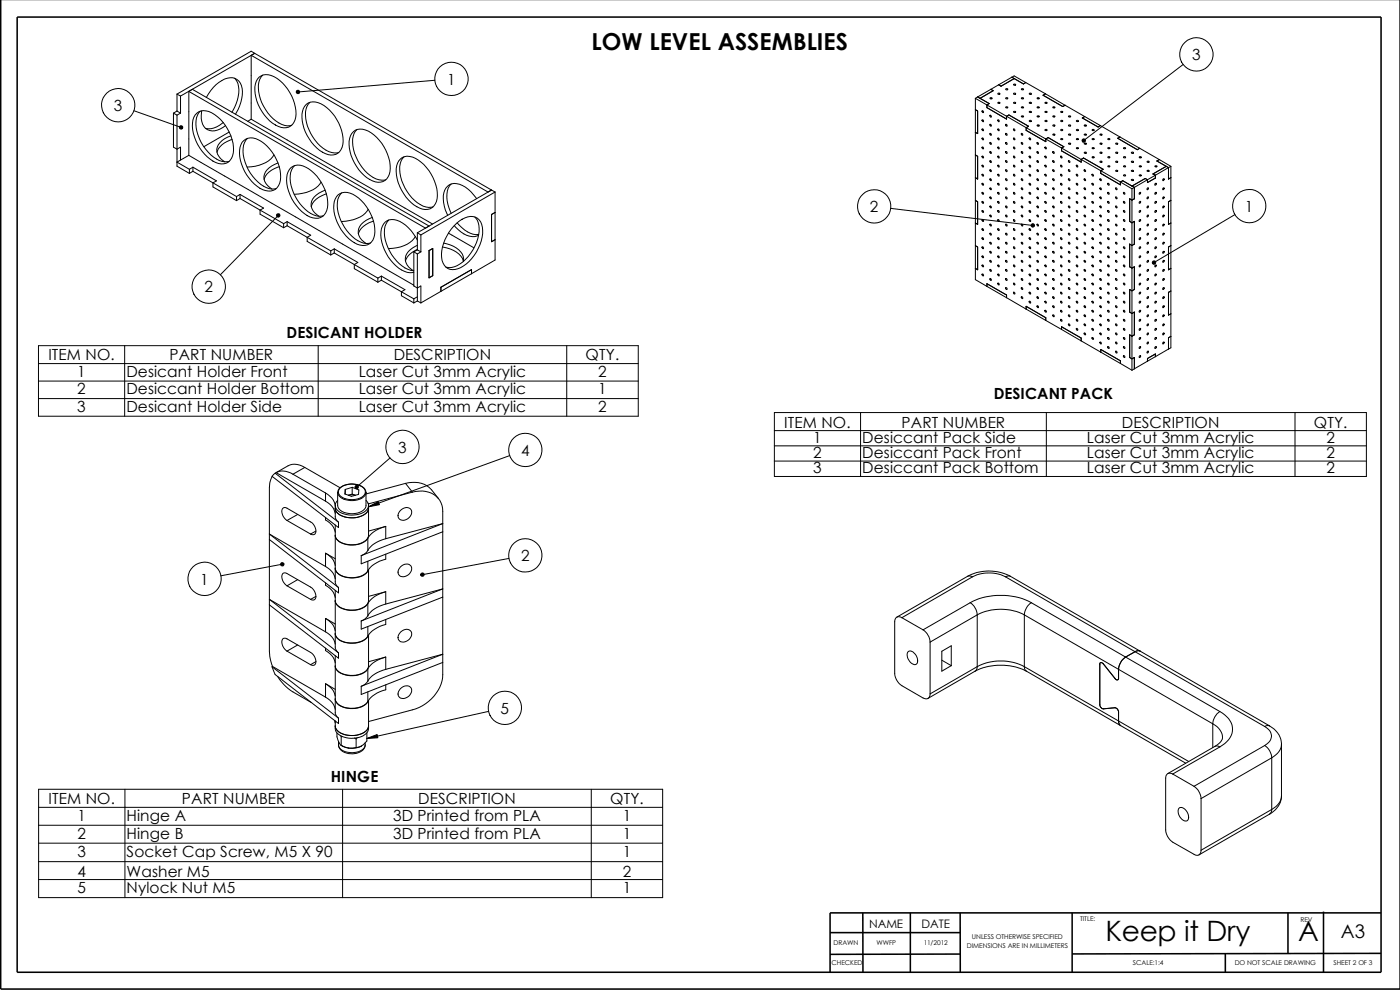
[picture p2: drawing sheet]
<svg xmlns="http://www.w3.org/2000/svg" width="420mm" height="297mm" viewBox="0 0 420 297" stroke-linecap="round" stroke-linejoin="round" font-family="sans-serif">
<defs><g id="words">
<g font-size="8.4">
<text x="331.8" y="282.4">Keep it Dry</text>
<text x="389.6" y="282.4">A</text>
</g>
<text font-size="7" x="177.5" y="15.1">LOW LEVEL ASSEMBLIES</text>
<text font-size="5.6" x="402.4" y="281.3">A3</text>
<g font-size="4.6">
<text x="357.7" y="18">3</text>
<text x="134.2" y="25.4">1</text>
<text x="34.2" y="33.3">3</text>
<text x="261.1" y="63.6">2</text>
<text x="373.6" y="63.5">1</text>
<text x="61.4" y="87.7">2</text>
<text x="86" y="101.4">DESICANT HOLDER</text>
<text x="14.5" y="108.2">ITEM NO.</text>
<text x="23.2" y="113.1">1</text>
<text x="37.9" y="113.1">Desicant Holder Front</text>
<text x="50.9" y="108.2">PART NUMBER</text>
<text x="107.6" y="113.1">Laser Cut 3mm Acrylic</text>
<text x="118.1" y="108.2">DESCRIPTION</text>
<text x="175.8" y="108.2">QTY.</text>
<text x="179.5" y="113.1">2</text>
<text x="23.2" y="118.3">2</text>
<text x="37.9" y="118.3">Desiccant Holder Bottom</text>
<text x="107.6" y="118.3">Laser Cut 3mm Acrylic</text>
<text x="179.5" y="118.3">1</text>
<text x="298.2" y="119.6">DESICANT PACK</text>
<text x="23.2" y="123.6">3</text>
<text x="37.9" y="123.6">Desicant Holder Side</text>
<text x="107.6" y="123.6">Laser Cut 3mm Acrylic</text>
<text x="179.5" y="123.6">2</text>
<text x="235.4" y="128.3">ITEM NO.</text>
<text x="270.6" y="128.3">PART NUMBER</text>
<text x="336.7" y="128.3">DESCRIPTION</text>
<text x="394.3" y="128.3">QTY.</text>
<text x="119.5" y="135.8">3</text>
<text x="156.4" y="136.7">4</text>
<text x="244" y="132.8">1</text>
<text x="244" y="137.4">2</text>
<text x="258.8" y="132.8">Desiccant Pack Side</text>
<text x="258.8" y="137.4">Desiccant Pack Front</text>
<text x="326.2" y="132.8">Laser Cut 3mm Acrylic</text>
<text x="326.2" y="137.4">Laser Cut 3mm Acrylic</text>
<text x="398.1" y="132.8">2</text>
<text x="398.1" y="137.4">2</text>
<text x="244" y="142">3</text>
<text x="258.8" y="142">Desiccant Pack Bottom</text>
<text x="326.2" y="142">Laser Cut 3mm Acrylic</text>
<text x="398.1" y="142">2</text>
<text x="156.4" y="168.4">2</text>
<text x="60.1" y="175.4">1</text>
<text x="150.2" y="214.1">5</text>
<text x="99.3" y="234.7">HINGE</text>
<text x="14.6" y="241.3">ITEM NO.</text>
<text x="54.6" y="241.3">PART NUMBER</text>
<text x="125.5" y="241.3">DESCRIPTION</text>
<text x="183.1" y="241.3">QTY.</text>
<text x="23.3" y="246.3">1</text>
<text x="23.3" y="251.6">2</text>
<text x="38" y="246.3">Hinge A</text>
<text x="38" y="251.6">Hinge B</text>
<text x="118" y="251.6">3D Printed from PLA</text>
<text x="118" y="246.3">3D Printed from PLA</text>
<text x="186.9" y="251.6">1</text>
<text x="186.9" y="246.3">1</text>
<text x="23.3" y="257.1">3</text>
<text x="38" y="257.1">Socket Cap Screw, M5 X 90</text>
<text x="186.9" y="257.1">1</text>
<text x="23.3" y="263">4</text>
<text x="38" y="263">Washer M5</text>
<text x="186.9" y="263">2</text>
<text x="23.3" y="268">5</text>
<text x="38" y="268">Nylock Nut M5</text>
<text x="186.9" y="268">1</text>
</g>
<g font-size="3.5">
<text x="260.9" y="278.3">NAME</text>
<text x="276.6" y="278.3">DATE</text>
</g>
<g font-size="2">
<text x="291.7" y="281.9">UNLESS OTHERWISE SPECIFIED</text>
<text x="324.1" y="276.3">TITLE:</text>
<text x="390.3" y="276.6">REV</text>
<text x="250.2" y="283.6">DRAWN</text>
<text x="263" y="283.6">WWFP</text>
<text x="277.2" y="283.6">11/2012</text>
<text x="290.2" y="284.4">DIMENSIONS ARE IN MILLIMETERS</text>
<text x="249.6" y="289.5">CHECKED</text>
<text x="340" y="289.5">SCALE:1:4</text>
<text x="370.6" y="289.5">DO NOT SCALE DRAWING</text>
<text x="400.2" y="289.5">SHEET 2 OF 3</text>
</g>
</g></defs>
<g fill="none" stroke="#000" stroke-width=".47">
<path d="M.2 -.1v296.9h420v-296.9M5.2 5.1h409.3v286.6h-409.3zM249.1 279.8h39.1M258.9 273.9l.1 17.8M273.2 273.9v17.8M288.2 273.9v17.8M321.8 273.9v17.8M386.5 273.9v12.2M397.2 273.5v18.2M414.5 273.9h-165.4v17.8M288.2 286.3h-39.1M367.7 286.1v5.6"/>
<path d="M414.5 286l-92.7 .2"/>
</g>
<g fill="none" stroke="#000" stroke-width=".3">
<path d="M75.4 16.6v19.2M75.4 16.6l71.1 41 1-.6M76.4 16l-22.2 12.8M76.4 16l-1-.6-22.3 12.8M76.4 16l-1 .6M76.4 16l71.1 41M355.1 19.3l-29.9 22.9M40.2 33.2l14.1 5M52.1 34v10.2l1 .5 1.1-.5v3.8M52.1 34l1 .5M53.1 28.2v5.1M53.1 34.5v15.4l3.7 2.1"/>
<path d="M53.1 33.3l1.1 .7M53.1 28.2l1.1 .6M53.1 33.3l-1 .7M54 37.9l.7-.1 .1 .6-.5-.2 .5 .2a.5 .5 0 0 1-.7 .2 .5 .5 0 0 1-.1-.7zM54.2 34l-1.1 .5M54.2 28.8v5.2M56.7 27.4v19.2M56.7 27.4l1-.6 71.1 41-1.1 .7zM59 34a4.7 4.7 0 0 1 6.2 1 12.4 12.4 0 0 1 4.6 11.8 3.4 3.4 0 0 1-5 2 12.9 12.9 0 0 1-6.9-12.8l.6-1.5zM60.1 33.4a6.9 6.9 0 0 0-.7 7.1 12.4 12.4 0 0 0 7.3 7.9h2.1M60.5 33.3a5.2 5.2 0 0 0 1.8 5.6 4.9 4.9 0 0 0 5.4-1.2M61.9 29.3a10.3 10.3 0 0 1 7.2-6 3.6 3.6 0 0 1 3.7 4.2l-.5 3.1-1.6 3.7"/>
<path d="M67 36.7a6 6 0 0 1-5.3 1.8M68.8 39.6l-7.6 4.4M70.4 23.5a6.6 6.6 0 0 1 .8 6.6l-1.6 3.6M75.4 35.8l-1.1 .6M75.4 35.8l54.4 31.4M77.8 23.2a4.8 4.8 0 0 1 6.1 .9 12.7 12.7 0 0 1 4.6 11.9 3.4 3.4 0 0 1-5 1.9 12.8 12.8 0 0 1-6.8-12.7l.2-.8zM78.9 22.6a5.8 5.8 0 0 0-1.1 6 12.6 12.6 0 0 0 7.6 9h2.1M89 27.3a.51 .51 0 0 1 .8-.1 .51 .51 0 0 1-.2 .8 .51 .51 0 0 1-.7-.4h.5h-.5zM91.9 31.3a4.8 4.8 0 0 1 6.2 1 12.7 12.7 0 0 1 4.6 11.9 3.4 3.4 0 0 1-5 1.9 12.8 12.8 0 0 1-6.9-12.7l.2-.8zM93 30.7a5.8 5.8 0 0 0-1 6 12.6 12.6 0 0 0 7.6 9.1h2.1M106.1 39.5a4.7 4.7 0 0 1 6.1 1 12.7 12.7 0 0 1 4.6 11.8 3.4 3.4 0 0 1-5 2 12.9 12.9 0 0 1-6.9-12.8l.3-.8zM107.1 38.9a6.8 6.8 0 0 0-.7 7.1 12.1 12.1 0 0 0 7.3 7.9h2.1"/>
<path d="M130.5 24.1l-41.1 3.5M292.7 29.5v54.4l3.5 2M292.7 32.9l.7 .4v6.8l-.7-.4M292.7 29.5l3.5 2M293.4 29.1l-.7 .4M293.4 29.1l3.5 2M293.4 29.1l.7 .4M294.1 29.5l2.8 1.6M294.7 33.3l.1-.1a.27 .27 0 0 1 .4 .2 .27 .27 0 0 1-.4 .3zM296.2 31.5v.8l5.9 3.4v-.8M296.2 31.5l5.9 3.4M296.9 31.1l-.7 .4"/>
<path d="M297.1 34.6h.2l.2 .4a.28 .28 0 0 1-.3 .1 .28 .28 0 0 1-.1-.4zM297.2 29.3l.6 .2-.5 .2zM297.4 26.8l.7 .4-4 2.3M297.4 26.8l-4 2.3M299.5 30.8l.3-.2 .3 .3-.4 .1zM299.5 28.1l.4-.2 .2 .3-.4 .1zM299.7 25.4l-2.3 1.4M301.8 26.8l.4-.2 .3 .2-.5 .2zM301.8 32.1a.3 .3 0 0 1 .4-.1 .3 .3 0 0 1 .2 .3l-.4 .1zM301.8 29.4l.4-.1 .3 .2-.5 .2zM302.1 34.9l.7-.4 5.9 3.4-.7 .4M302.1 34.9l5.9 3.4"/>
<path d="M303.7 23.2l.7-.4 9.4 5.4M303.7 23.2l3.5 2M303.7 23.2l.7 .4M303.7 23.2l-4 2.2M304.2 33.5l.6 .1-.3 .2zM304.2 25.3l.6 .1-.3 .2zM304.2 30.8l.3-.2 .3 .3-.4 .1zM304.2 28l.6 .2-.4 .1zM304.4 23.6l-4 2.3-.7-.5M304.4 23.6l2.8 1.6M306.5 34.8l.7 .1a.36 .36 0 0 1-.4 .2 .36 .36 0 0 1-.3-.3zM306.5 26.7l.5-.1 .2 .2-.5 .2z"/>
<path d="M306.5 32.1l.4-.1 .3 .2-.5 .2zM306.5 29.4l.5-.1 .2 .2-.5 .2zM307.8 24.8l-.6 .4M308 38.3v.8l5.8 3.4v-.8M308 38.3l5.8 3.4M308.9 36.2l.4-.1 .2 .3-.4 .1zM308.9 28.1l.4-.2 .2 .3-.4 .1zM308.9 33.5l.5-.1a.28 .28 0 0 1-.2 .4 .28 .28 0 0 1-.3-.3zM308.9 30.8a.3 .3 0 0 1 .4-.1 .3 .3 0 0 1 .1 .3h-.3zM311.3 32.1l.3-.1 .3 .2-.5 .2zM311.3 37.5l.6 .1-.5 .2zM311.3 29.3l.6 .2-.5 .2z"/>
<path d="M311.3 34.8l.6 .1-.3 .2-.3-.1zM313.6 38.9l.5-.1 .2 .2-.5 .2zM313.6 30.8l.3-.2 .4 .3-.5 .1zM313.6 36.2l.5-.1 .2 .2-.5 .2zM313.6 33.5l.7 .1a.36 .36 0 0 1-.4 .2 .36 .36 0 0 1-.3-.3zM313.8 28.2l-.8 .4 5.9 3.4 .7-.4M313.8 28.2l5.8 3.4M316 32.1a.3 .3 0 0 1 .3-.1 .3 .3 0 0 1 .2 .3l-.4 .1zM316 37.6l.4-.1 .2 .2-.5 .1zM316 34.8h.5a.28 .28 0 0 1-.2 .3 .28 .28 0 0 1-.3-.3zM318.3 36.3l.2-.2 .5 .2-.2 .2zM318.3 33.5l.7 .1-.4 .2z"/>
<path d="M318.3 38.9l.5-.1 .2 .2-.5 .2zM319.6 31.6l10.6 6.1M320.7 34.8l.6 .1a.36 .36 0 0 1-.3 .2 .36 .36 0 0 1-.3-.3zM320.7 37.6l.4-.1 .2 .1-.4 .2zM323 36.2l.5-.1 .2 .3-.5 .1zM323 38.9l.5-.1 .2 .3-.5 .1zM325.4 37.6l.2-.1 .4 .1-.2 .2zM325.5 35l-.7 .4 4.8 2.7 .6-.4M327.8 38.9l.6 .1-.5 .2zM330.2 37.7l5.9 3.4M56.7 46.6l67.5 39M56.7 46.6l-3.6 2 3.7 2.2"/>
<path d="M56.8 50.8v1.2M57.9 50.2l7.1 4.1-1.1 .6M57.9 50.2l-1.1 .6M57.9 51.4l6 3.5M57.9 50.2v1.2M57.9 51.4l-1.1 .6M63.9 54.9l7.1 4.1M63.9 54.9v1.2l7.1 4.1M69.3 40.8a5 5 0 0 0-4.2 4.7 4.6 4.6 0 0 0 2.4 3.1M69.7 41.9a6 6 0 0 0-4.6 3.8M71 59v1.2M72 58.3l7.1 4.1-1 .6"/>
<path d="M72 58.3l-1 .7M72 59.6l6.1 3.4M72 58.3v1.3M72 59.6l-1 .6M73.2 42.2a4.1 4.1 0 0 1 5.3 .3 13.4 13.4 0 0 1 5.6 11.6 3.5 3.5 0 0 1-5.2 2.8 12.9 12.9 0 0 1-6.9-12.7l.7-1.5zM74.2 41.5a6.9 6.9 0 0 0-.6 7.2 12.4 12.4 0 0 0 7.2 7.9h2.1M82.2 46.5a9.6 9.6 0 0 1-8 3.6M83.4 48.9a5 5 0 0 0-4.2 4.8 4.6 4.6 0 0 0 2.4 3M83.8 50a6 6 0 0 0-4.5 3.8M87.3 50.3a4.2 4.2 0 0 1 5.3 .3 13.3 13.3 0 0 1 5.7 11.7 3.5 3.5 0 0 1-5.3 2.8 12.9 12.9 0 0 1-6.8-12.8zM88.4 49.7a6.8 6.8 0 0 0-.7 7.1 12.4 12.4 0 0 0 7.2 8l2.2-.1M96.3 54.7a9.6 9.6 0 0 1-8 3.6"/>
<path d="M97.6 57.1a5 5 0 0 0-4.2 4.7 4.6 4.6 0 0 0 2.3 3.1M97.9 58.2a6.2 6.2 0 0 0-4.5 3.8M101.5 58.5a4.8 4.8 0 0 1 6.1 .9 12.5 12.5 0 0 1 4.6 11.9 3.5 3.5 0 0 1-5 2 13.1 13.1 0 0 1-6.9-12.8zM102.5 57.9a6.8 6.8 0 0 0-.7 7.1 12.4 12.4 0 0 0 7.3 7.9h2.1M120.2 47.7a4.7 4.7 0 0 1 6.2 .9 12.7 12.7 0 0 1 4.6 11.9 3.4 3.4 0 0 1-5.1 1.9 12.9 12.9 0 0 1-6.8-12.7l.6-1.5zM121.3 47a6.8 6.8 0 0 0-.7 7.2 12.1 12.1 0 0 0 7.2 7.9h2.2M135.4 55.2a6.9 6.9 0 0 0-.7 7.2l.7 1.6M143 59.6a9.4 9.4 0 0 0-6.7-4.6 3.9 3.9 0 0 0-3.3 4.7l.6 3.2 .8 1.7M147.5 57l1.1 .6M147.5 57l-22.2 12.8M148.6 57.6l-22.3 12.9M148.6 57.6v20.4l-7.1 4.1"/>
<path d="M292.7 46.5l.7 .4v6.8l-.7-.4M294.7 52.3l.1-.1a.27 .27 0 0 1 .4 .3 .27 .27 0 0 1-.4 .2zM294.7 44.2l.1-.1a.27 .27 0 0 1 .4 .2 .27 .27 0 0 1-.4 .3zM294.7 41.4h.1a.27 .27 0 0 1 .4 .2 .27 .27 0 0 1-.4 .3zM297.1 53.7l.2-.1 .2 .5a.28 .28 0 0 1-.3 0 .28 .28 0 0 1-.1-.3zM297.1 51l.2-.1 .2 .5a.28 .28 0 0 1-.3 0 .28 .28 0 0 1-.1-.3zM297.1 42.8h.2l.2 .4a.28 .28 0 0 1-.3 .1 .28 .28 0 0 1-.1-.4zM297.1 59.1h.1a.3 .3 0 0 1 .3 .2 .3 .3 0 0 1-.2 .3zM299.5 52.3a.29 .29 0 0 1 .3 .2 .29 .29 0 0 1-.1 .3zM299.5 44.2v-.1a.29 .29 0 0 1 .3 .2 .29 .29 0 0 1-.1 .4zM299.5 41.4a.29 .29 0 0 1 .3 .2 .29 .29 0 0 1-.1 .4zM301.8 53.7l.1-.1a.26 .26 0 0 1 .4 .2 .26 .26 0 0 1-.4 .3z"/>
<path d="M301.8 51l.1-.1a.26 .26 0 0 1 .4 .2 .26 .26 0 0 1-.4 .3zM301.8 42.8h.1a.26 .26 0 0 1 .4 .2 .26 .26 0 0 1-.4 .2zM304.2 52.3h.2l.2 .4a.28 .28 0 0 1-.4 .1 .28 .28 0 0 1 0-.4zM304.2 44.2l.2-.1 .2 .4a.28 .28 0 0 1-.4 .1 .28 .28 0 0 1 0-.4zM304.2 41.4h.1a.3 .3 0 0 1 .3 .2 .3 .3 0 0 1-.2 .4zM306.5 53.7l.1-.1a.29 .29 0 0 1 .3 .2 .29 .29 0 0 1-.2 .4zM306.5 51l.1-.1a.29 .29 0 0 1 .3 .2 .29 .29 0 0 1-.2 .4zM306.5 42.8h.1a.29 .29 0 0 1 .3 .2 .29 .29 0 0 1-.2 .3zM308.9 52.3a.26 .26 0 0 1 .4 .2 .26 .26 0 0 1-.3 .2zM308.9 44.2v-.1a.26 .26 0 0 1 .4 .2 .26 .26 0 0 1-.3 .3zM311.2 42.8h.2l.3 .4a.28 .28 0 0 1-.4 .1 .28 .28 0 0 1-.1-.4zM311.2 53.7l.2-.1 .3 .5a.28 .28 0 0 1-.4 0 .28 .28 0 0 1-.1-.3z"/>
<path d="M311.3 59.1h.1a.3 .3 0 0 1 .2 .2 .3 .3 0 0 1-.2 .3zM311.3 50.9l.4 .5a.3 .3 0 0 1-.4-.1 .3 .3 0 0 1 0-.4zM313.6 44.2l.4 .1v.4l-.4-.2zM313.6 55a.28 .28 0 0 1 .4 .2 .28 .28 0 0 1-.2 .3zM313.6 52.3l.4 .2v.3l-.4-.1zM313.6 57.7l.4 .2v.4l-.4-.2zM313.6 49.5h.1a.3 .3 0 0 1 .3 .3 .3 .3 0 0 1-.2 .3zM313.6 46.8a.33 .33 0 0 1 .4 .2 .33 .33 0 0 1-.1 .4l-.3-.2zM313.8 41.7l.8-.4 4.7 2.7-.7 .4M313.8 41.7l4.8 2.7M315.9 53.7l.1-.1a.29 .29 0 0 1 .4 .2 .29 .29 0 0 1-.2 .4zM316 40.3a.3 .3 0 0 1 .3-.1 .3 .3 0 0 1 .2 .3l-.4 .1z"/>
<path d="M318.3 52.3h.2l.3 .4a.28 .28 0 0 1-.4 .1 .28 .28 0 0 1-.1-.4zM318.3 41.7l.3-.2 .4 .2-.5 .2zM318.6 44.4v.9l5.9 3.3v-.8M318.6 44.4l5.9 3.4M320.7 43l.6 .1a.36 .36 0 0 1-.3 .2 .36 .36 0 0 1-.3-.3zM320.7 40.3l.3-.1 .3 .2-.4 .2zM320.7 53.7l.3 .1v.4l-.3-.2zM320.7 48.2l.3 .2v.4l-.3-.2zM320.7 59.1h.1a.3 .3 0 0 1 .3 .2 .3 .3 0 0 1-.2 .3zM320.7 56.3a.33 .33 0 0 1 .4 .2 .33 .33 0 0 1-.1 .4l-.3-.2zM320.7 50.9h.1a.3 .3 0 0 1 .3 .2 .3 .3 0 0 1-.2 .4zM323 44.4l.6-.1a.28 .28 0 0 1-.3 .4 .28 .28 0 0 1-.3-.3z"/>
<path d="M323 41.7a.3 .3 0 0 1 .4-.2 .3 .3 0 0 1 .2 .4h-.4zM323 52.3h.1a.29 .29 0 0 1 .3 .2 .29 .29 0 0 1-.2 .3zM324.5 47.8l.7-.4 5.9 3.4-.7 .4v.8l5.8 3.5v-.9M324.5 47.8l11.7 6.8M324.8 41.9a.51 .51 0 0 1 .8-.1 .51 .51 0 0 1 0 .7 .51 .51 0 0 1-.7 0l.3-.3-.3 .3zM325.4 45.8l.2-.2 .4 .2-.2 .2zM325.4 53.7l.2-.1 .2 .5a.28 .28 0 0 1-.4 0 .28 .28 0 0 1 0-.3zM325.4 43l.6 .1-.3 .2zM325.4 40.3l.3-.1 .3 .2-.4 .2zM325.4 50.9h.1a.3 .3 0 0 1 .3 .2 .3 .3 0 0 1-.2 .4zM327.7 52.3l.4 .2v.3l-.3-.1zM327.7 55a.28 .28 0 0 1 .4 .2 .28 .28 0 0 1-.2 .3z"/>
<path d="M327.8 44.4h.6l-.3 .3zM327.8 41.7l.3-.2 .3 .2-.5 .2zM327.8 57.7l.3 .2v.4l-.3-.2zM327.8 47l.6 .2-.5 .2zM330.1 40.3a.3 .3 0 0 1 .4-.1 .3 .3 0 0 1 .2 .3l-.4 .1zM330.1 45.8l.4-.2 .2 .3-.4 .1zM330.1 43h.6a.28 .28 0 0 1-.3 .3 .28 .28 0 0 1-.3-.3zM330.1 53.7v-.1a.29 .29 0 0 1 .4 .2 .29 .29 0 0 1-.2 .4zM330.2 48.4h.5v.2l-.4 .1zM332.5 49.8l.3-.1 .3 .2-.5 .2zM332.5 41.7l.3-.2 .3 .2-.5 .2zM332.5 47.1l.4-.1 .2 .2-.5 .2z"/>
<path d="M332.5 44.4h.6l-.3 .3zM334.8 56.4v-.1a.33 .33 0 0 1 .4 .2 .33 .33 0 0 1-.1 .4zM334.8 51.2l.3-.1 .4 .2-.5 .1zM334.8 43l.7 .1-.4 .2zM334.8 59.1h.1a.3 .3 0 0 1 .3 .2 .3 .3 0 0 1-.2 .3zM334.9 48.4l.6 .2-.5 .1zM334.9 45.7l.6 .1-.5 .2zM336.1 41.1l-.7 .4 5.9 3.4 .7-.4M336.1 41.1l5.9 3.4M336.2 54.6l3.5 2M337 54.2l2.7 1.6M337 54.2l-.8 .4"/>
<path d="M337 54.2l3.4 2M337.2 44.4h.6a.32 .32 0 0 1-.3 .3 .32 .32 0 0 1-.3-.3zM337.2 49.8l.3-.1 .3 .3-.5 .1zM337.2 47.1l.4-.1 .2 .2-.5 .2zM339.5 45.8l.2-.2 .5 .2-.2 .2zM339.5 53.9l.7 .1-.4 .2zM339.5 51.2l.3-.1 .4 .2-.5 .1zM339.6 48.4l.6 .2-.5 .1-.2-.1zM339.7 56.6v54.5M339.7 55.8l.7 .4M340.4 56.2v3.4l-.7 .4-.7-.4v6.8l.7 .4 .7-.4v6.8l-.7 .5-.7-.5v6.9l.7 .3 .7-.3v6.8l-.7 .3-.7-.3v6.7l.7 .5 .7-.5v6.9l-.7 .4-.7-.4v6.8l.7 .4 .7-.4v3.4M340.4 56.2l-.7 .4"/>
<path d="M341.9 49.8l.3-.1 .3 .2-.4 .2zM342 47l.5 .2-.4 .2zM342 44.5l5.9 3.4M344.2 51.2a.3 .3 0 0 1 .4-.2 .3 .3 0 0 1 .2 .4h-.5zM344.3 48.4l.4-.1 .2 .3-.6 .1zM344.4 53.9l-.7-.3-4 2.2M344.4 53.9l-4 2.3M346.6 49.8l.3-.1 .3 .2-.4 .2zM346.7 52.6v.8l-2.3 1.4v-.9M346.7 52.6l-2.3 1.3M347.2 48.3l2.8 1.6M347.2 48.3l3.5 2"/>
<path d="M347.9 47.9l-.7 .4M347.9 47.9l3.5 2M349 53.8l.2-.2 .2 .2-.3 .4zM350 49.9l-4 2.3 .7 .4M350 49.9l.7 .4M350.7 50.3v3.4l.7-.4M350.7 50.3l-4 2.3M351.4 49.9l-.7 .4M351.4 49.9v54.5l-.7 .3M78.1 63l7 4.1M78.1 63v1.3l7 4M83.1 64.3h.8l-.4 .3 .4-.3a.52 .52 0 0 1 0 .7 .52 .52 0 0 1-.8 0 .52 .52 0 0 1 0-.7z"/>
<path d="M83.5 64.6l-17.3 17.8M85.1 67.1v1.2M86.2 66.5l7 4.1-1 .6M86.2 66.5l-1.1 .6M86.2 67.7l6 3.5M86.2 66.5v1.2M86.2 67.7l-1.1 .6M92.2 71.2l7.1 4.1M92.2 71.2v1.2l7.1 4.1M99.3 75.3v1.2M100.3 74.7l7.1 4-1.1 .7M100.3 74.7l-1 .6"/>
<path d="M100.3 75.9l6 3.5M100.3 74.7v1.2M100.3 75.9l-1 .6M106.3 79.4l7.1 4M106.3 79.4v1.2l7.1 4.1M110.5 62.8a8.4 8.4 0 0 1-6.8 3.6l-1.3 .1M111.7 65.2a5 5 0 0 0-4.2 4.8 4.6 4.6 0 0 0 2.4 3.1M112.1 66.3a6.2 6.2 0 0 0-4.5 3.9M116.7 66a6.8 6.8 0 0 0-.7 7.2 12.3 12.3 0 0 0 7.3 7.9l.9 .1M124.2 75.6v10.2l1.1 .6 1-.6v5.1M124.2 75.6l1.1 .6M124.7 71a9.5 9.5 0 0 1-8.1 3.6"/>
<path d="M125.3 73.6a4.8 4.8 0 0 0-3.6 4.6 4.5 4.5 0 0 0 2.4 3M125.3 74.8l-.4 .2a5.2 5.2 0 0 0-3.2 3.4M125.3 72.1a10 10 0 0 0-7.7-6.2 3.9 3.9 0 0 0-3.3 4.6 12.9 12.9 0 0 0 7.9 11.2h2M125.3 69.8v5.2M125.3 76.2v14.1M125.3 75l1 .6M125.3 69.8l1 .7M125.3 75l-1.1 .6M126.3 75.6l-1 .6M126.3 70.5v5.1M128.8 75.2l1.1-.7v8.2l-1.1 .7zM132.8 74.1a7.1 7.1 0 0 1 6.3 4.3"/>
<path d="M133.2 72.9a7.2 7.2 0 0 1 5.8 4l.1 1.5M134.6 69.9l7.7 4.5M136.2 67.9a6.5 6.5 0 0 1 6.5-2.7 4.4 4.4 0 0 1 2.2 4.9 13.2 13.2 0 0 1-7.5 10.5 3.5 3.5 0 0 1-4.9-3.4 13.1 13.1 0 0 1 3.7-9.3zM136.3 67.7a7.7 7.7 0 0 0 6.2 3.3l1.1-.4M137.2 66.8a7.9 7.9 0 0 0 6.5 3.6M142.5 65.1a6.4 6.4 0 0 1 .9 6.6 12.7 12.7 0 0 1-7.1 8.4l-1.6 .2-.9-.2M148.6 63.8l-1.1 .5v8.2l1.1-.6M267.3 62.5l42.7 5.1M292.7 73.7l.7 .4v6.8l-.7-.4M292.7 60.1l.7 .4v6.8l-.7-.4M294.7 79.5h.1a.27 .27 0 0 1 .4 .2 .27 .27 0 0 1-.4 .3zM294.7 71.4l.1-.1a.27 .27 0 0 1 .4 .2 .27 .27 0 0 1-.4 .3z"/>
<path d="M294.7 63.2a.28 .28 0 0 1 .4 .1 .28 .28 0 0 1-.1 .4zM294.7 60.5l.1-.1a.27 .27 0 0 1 .4 .3 .27 .27 0 0 1-.4 .2zM297.1 72.7a.28 .28 0 0 1 .4 .2 .28 .28 0 0 1-.2 .3zM297.1 70h.2l.2 .4a.28 .28 0 0 1-.3 .1 .28 .28 0 0 1-.1-.4zM297.1 61.8h.2l.2 .4a.28 .28 0 0 1-.3 .1 .28 .28 0 0 1-.1-.4zM297.1 78.1h.1a.3 .3 0 0 1 .3 .3 .3 .3 0 0 1-.2 .3zM299.5 79.5a.29 .29 0 0 1 .3 .2 .29 .29 0 0 1-.1 .4zM299.5 63.2l.3 .1v.4l-.3-.2zM299.5 60.5a.29 .29 0 0 1 .3 .1 .29 .29 0 0 1-.1 .4zM299.5 71.3a.29 .29 0 0 1 .3 .2 .29 .29 0 0 1-.1 .4zM301.8 72.7l.4 .2v.4l-.3-.1zM301.8 70h.1a.26 .26 0 0 1 .4 .2 .26 .26 0 0 1-.4 .2z"/>
<path d="M301.8 61.8h.1a.26 .26 0 0 1 .4 .2 .26 .26 0 0 1-.4 .3zM304.2 79.5h.2l.2 .4a.28 .28 0 0 1-.4 .1 .28 .28 0 0 1 0-.4zM304.2 63.2h.2l.2 .4a.28 .28 0 0 1-.4 .1 .28 .28 0 0 1 0-.4zM304.2 60.5h.2l.2 .4a.28 .28 0 0 1-.4 .1 .28 .28 0 0 1 0-.4zM304.2 71.3l.4 .5a.3 .3 0 0 1-.4-.1 .3 .3 0 0 1 0-.4zM304.2 68.6h.1a.3 .3 0 0 1 .3 .2 .3 .3 0 0 1-.2 .4zM306.5 72.7l.4 .2v.4l-.3-.2zM306.5 70h.1a.29 .29 0 0 1 .3 .2 .29 .29 0 0 1-.2 .3zM306.5 61.8h.1a.29 .29 0 0 1 .3 .2 .29 .29 0 0 1-.2 .4zM308.9 79.5a.26 .26 0 0 1 .4 .2 .26 .26 0 0 1-.3 .3zM308.9 71.4v-.1a.26 .26 0 0 1 .4 .2 .26 .26 0 0 1-.3 .3zM308.9 63.2a.26 .26 0 0 1 .4 .2 .26 .26 0 0 1-.3 .2z"/>
<path d="M308.9 60.5a.26 .26 0 0 1 .4 .2 .26 .26 0 0 1-.3 .2zM309.7 67.2h.5l.3 .5-.5-.1 .5 .1a.51 .51 0 0 1-.8 .4 .51 .51 0 0 1 0-.9zM311.2 72.7a.28 .28 0 0 1 .4 .2 .28 .28 0 0 1-.2 .3zM311.2 61.8h.2l.3 .4a.28 .28 0 0 1-.4 .1 .28 .28 0 0 1-.1-.4zM311.3 78.1h.1a.3 .3 0 0 1 .2 .3 .3 .3 0 0 1-.2 .3zM311.3 70l.4 .4a.3 .3 0 0 1-.4 0 .3 .3 0 0 1 0-.4zM313.6 79.5l.4 .2v.4l-.4-.2zM313.6 74.1v-.1a.33 .33 0 0 1 .4 .2 .33 .33 0 0 1-.1 .4zM313.6 63.2l.4 .1v.4l-.4-.2zM313.6 60.5l.4 .1v.4l-.4-.2zM313.6 76.8h.1a.3 .3 0 0 1 .3 .2 .3 .3 0 0 1-.2 .3zM313.6 71.3l.4 .2v.4l-.4-.2z"/>
<path d="M313.6 68.6h.1a.3 .3 0 0 1 .3 .2 .3 .3 0 0 1-.2 .4zM313.6 65.9l.4 .2v.4l-.4-.2zM315.9 72.7h.1a.29 .29 0 0 1 .4 .2 .29 .29 0 0 1-.2 .3zM315.9 70h.1a.29 .29 0 0 1 .4 .2 .29 .29 0 0 1-.2 .3zM315.9 61.8h.1a.29 .29 0 0 1 .4 .2 .29 .29 0 0 1-.2 .4zM318.3 71.4l.2-.1 .3 .5a.28 .28 0 0 1-.4 0 .28 .28 0 0 1-.1-.3zM318.3 63.2h.2l.3 .4a.28 .28 0 0 1-.4 .1 .28 .28 0 0 1-.1-.4zM318.3 79.5l.5 .4a.3 .3 0 0 1-.5 0 .3 .3 0 0 1 0-.4zM318.3 68.6h.1a.3 .3 0 0 1 .3 .2 .3 .3 0 0 1-.2 .4zM318.3 60.5l.5 .4a.3 .3 0 0 1-.5 0 .3 .3 0 0 1 0-.4zM320.7 72.7l.3 .2v.3l-.3-.1zM320.7 70l.3 .1v.4l-.3-.1z"/>
<path d="M320.7 64.6v-.1a.33 .33 0 0 1 .4 .2 .33 .33 0 0 1-.1 .4zM320.7 61.8l.3 .2v.4l-.3-.2zM320.7 78.1h.1a.3 .3 0 0 1 .3 .3 .3 .3 0 0 1-.2 .3zM320.7 75.4l.3 .2v.4l-.3-.2zM320.7 67.2h.1a.3 .3 0 0 1 .3 .3 .3 .3 0 0 1-.2 .3zM323 79.5h.1a.29 .29 0 0 1 .3 .2 .29 .29 0 0 1-.2 .4zM323 63.2h.1a.29 .29 0 0 1 .3 .2 .29 .29 0 0 1-.2 .3zM323 60.5h.1a.29 .29 0 0 1 .3 .1 .29 .29 0 0 1-.2 .4zM323.1 71.3a.29 .29 0 0 1 .3 .2 .29 .29 0 0 1-.2 .4zM325.4 72.7h.2l.2 .4a.28 .28 0 0 1-.4 .1 .28 .28 0 0 1 0-.4zM325.4 61.8h.2l.2 .4a.28 .28 0 0 1-.4 .1 .28 .28 0 0 1 0-.4zM325.4 78.1h.1a.3 .3 0 0 1 .3 .3 .3 .3 0 0 1-.2 .3z"/>
<path d="M325.4 70l.4 .4a.3 .3 0 0 1-.4 0 .3 .3 0 0 1 0-.4zM327.7 74.1l.1-.1a.33 .33 0 0 1 .3 .2 .33 .33 0 0 1-.1 .4zM327.7 71.4l.4 .1v.4l-.3-.2zM327.7 65.9h.1a.33 .33 0 0 1 .3 .2 .33 .33 0 0 1-.1 .4zM327.7 63.2l.4 .1v.4l-.3-.2zM327.8 79.5l.3 .2v.4l-.3-.2zM327.8 76.8h.1a.3 .3 0 0 1 .3 .2 .3 .3 0 0 1-.3 .3zM327.8 68.6h.1a.3 .3 0 0 1 .3 .2 .3 .3 0 0 1-.3 .4zM327.8 60.5l.1-.1a.3 .3 0 0 1 .3 .3 .3 .3 0 0 1-.3 .3zM330.1 72.7a.29 .29 0 0 1 .4 .2 .29 .29 0 0 1-.2 .3zM330.1 70a.29 .29 0 0 1 .4 .2 .29 .29 0 0 1-.2 .3zM330.1 61.8a.29 .29 0 0 1 .4 .2 .29 .29 0 0 1-.2 .4z"/>
<path d="M334.8 75.4a.33 .33 0 0 1 .4 .2 .33 .33 0 0 1-.1 .4zM334.8 72.7l.4 .2v.3l-.4-.1zM334.8 64.6a.28 .28 0 0 1 .4 .1 .28 .28 0 0 1-.2 .4zM334.8 61.8l.4 .2v.4l-.4-.2zM334.8 78.1h.1a.3 .3 0 0 1 .3 .3 .3 .3 0 0 1-.2 .3zM334.8 70l.4 .1v.4l-.4-.1zM334.8 67.2l.4 .2v.4l-.4-.2zM337.2 79.5a.29 .29 0 0 1 .4 .2 .29 .29 0 0 1-.2 .4zM337.2 63.2a.29 .29 0 0 1 .4 .2 .29 .29 0 0 1-.2 .3zM337.2 71.3a.29 .29 0 0 1 .4 .2 .29 .29 0 0 1-.2 .4zM341.9 79.7l.3-.2 .1 .1-.3 .5zM341.9 71.5l.3-.2 .1 .2-.3 .4z"/>
<path d="M341.9 63.3l.3-.2 .1 .2-.3 .5zM344.3 72.9l.2-.2a.26 .26 0 0 1 .1 .4 .26 .26 0 0 1-.4 0zM344.3 62l.2-.2a.26 .26 0 0 1 .1 .4 .26 .26 0 0 1-.4 0zM344.4 78.2l.1-.1a.27 .27 0 0 1 .1 .4 .27 .27 0 0 1-.4 0zM344.5 70a.26 .26 0 0 1 .1 .4 .26 .26 0 0 1-.4 0zM345.9 78.5a.5 .5 0 0 1 .8-.1 .5 .5 0 0 1-.1 .8 .5 .5 0 0 1-.7-.2l.4-.2-.4 .2zM346.6 71.5l.3-.2a.33 .33 0 0 1 .1 .4 .33 .33 0 0 1-.4 .1zM346.6 63.3l.3-.2a.33 .33 0 0 1 .1 .4 .33 .33 0 0 1-.4 .2zM346.7 79.6l.2-.1a.33 .33 0 0 1 .1 .4 .33 .33 0 0 1-.4 .1zM349 62l.2-.2 .2 .1-.3 .5zM349.1 72.8h.3l-.3 .5zM349.1 70.1h.3l-.3 .5z"/>
<path d="M351.4 60.1l-.7 .4v6.8l.7-.4M351.4 73.7l-.7 .4v6.8l.7-.4M370.6 64.4l-24.3 14.4M113.4 83.4v1.3M114.5 82.8l-1.1 .6M114.5 84.1l6 3.4M114.5 82.8l7 4.1-1 .6M114.5 82.8v1.3M114.5 84.1l-1.1 .6M120.5 87.5l3.7 2.2M120.5 87.5v1.2l3.7 2.2M124.2 89.7v1.2"/>
<path d="M125.3 90.3l1 .6M125.3 89.1l-1.1 .6M125.3 90.3l-1.1 .6M132.3 87.4l-6 3.5M141.5 82.1v-1.2l-9.2 5.3v1.2M141.5 82.1l-9.2 5.3M296.2 85.9v-.8l5.9 3.4v.8M296.2 85.9l5.9 3.4M297.1 80.9l.4 .4a.3 .3 0 0 1-.4 0 .3 .3 0 0 1 0-.4zM301.8 80.9h.1a.26 .26 0 0 1 .4 .2 .26 .26 0 0 1-.4 .2zM302.1 89.3l5.9 3.5M304.2 87.6h.1a.3 .3 0 0 1 .3 .3 .3 .3 0 0 1-.2 .3z"/>
<path d="M306.5 89.1l.1-.1a.29 .29 0 0 1 .3 .2 .29 .29 0 0 1-.2 .4zM306.6 80.9a.29 .29 0 0 1 .3 .2 .29 .29 0 0 1-.2 .3zM308 92.8v-.9l5.8 3.4v.8M308 92.8l5.8 3.3M308.9 90.4a.26 .26 0 0 1 .4 .2 .26 .26 0 0 1-.3 .2zM308.9 82.3l.4 .1v.4l-.3-.1zM311.2 80.9h.2l.3 .4a.28 .28 0 0 1-.4 .1 .28 .28 0 0 1-.1-.4zM311.3 89l.4 .5a.3 .3 0 0 1-.4-.1 .3 .3 0 0 1 0-.4zM313.6 93.1a.33 .33 0 0 1 .4 .2 .33 .33 0 0 1-.1 .4zM313.6 82.3a.28 .28 0 0 1 .4 .1 .28 .28 0 0 1-.2 .4zM313.6 90.4l.4 .2v.3l-.4-.1zM313.6 87.6h.1a.3 .3 0 0 1 .3 .3 .3 .3 0 0 1-.2 .3z"/>
<path d="M313.6 84.9l.4 .2v.4l-.4-.2zM313.8 96.1l4.8 2.7M315.9 89.1l.1-.1a.29 .29 0 0 1 .4 .2 .29 .29 0 0 1-.2 .4zM315.9 80.9h.1a.29 .29 0 0 1 .4 .2 .29 .29 0 0 1-.2 .3zM318.3 90.4h.2l.3 .4a.28 .28 0 0 1-.4 .1 .28 .28 0 0 1-.1-.4zM318.3 82.3a.28 .28 0 0 1 .4 .1 .28 .28 0 0 1-.2 .4zM318.3 87.6h.1a.3 .3 0 0 1 .3 .3 .3 .3 0 0 1-.2 .3zM318.6 98.8v-.8l5.9 3.4v.9M318.6 98.8l5.9 3.5M320.7 91.8a.28 .28 0 0 1 .4 .1 .28 .28 0 0 1-.2 .4zM320.7 89.1l.3 .1v.4l-.3-.2zM320.7 83.6a.33 .33 0 0 1 .4 .2 .33 .33 0 0 1-.1 .4z"/>
<path d="M320.7 97.2h.1a.3 .3 0 0 1 .3 .2 .3 .3 0 0 1-.2 .3zM320.7 94.4l.3 .3v.3l-.3-.2zM320.7 86.3h.1a.3 .3 0 0 1 .3 .2 .3 .3 0 0 1-.2 .4zM320.7 80.9l.3 .1v.4l-.3-.2zM323 98.6h.1a.29 .29 0 0 1 .3 .1 .29 .29 0 0 1-.2 .4zM323 82.3l.4 .1v.4l-.3-.2zM323.1 90.4a.29 .29 0 0 1 .3 .2 .29 .29 0 0 1-.2 .3zM325.4 99.9h.2l.2 .4a.28 .28 0 0 1-.4 .1 .28 .28 0 0 1 0-.4zM325.4 91.8a.28 .28 0 0 1 .4 .1 .28 .28 0 0 1-.2 .4zM325.4 80.9h.2l.2 .4a.28 .28 0 0 1-.4 .1 .28 .28 0 0 1 0-.4zM325.4 97.2h.1a.3 .3 0 0 1 .3 .2 .3 .3 0 0 1-.2 .3zM325.4 89l.4 .5a.3 .3 0 0 1-.4-.1 .3 .3 0 0 1 0-.4z"/>
<path d="M327.7 93.1h.1a.33 .33 0 0 1 .3 .2 .33 .33 0 0 1-.1 .4zM327.7 90.4l.4 .2v.3l-.3-.1zM327.7 82.3l.4 .1v.4l-.3-.2zM327.8 98.6l.3 .1v.4l-.3-.2zM327.8 95.8h.1a.3 .3 0 0 1 .3 .3 .3 .3 0 0 1-.3 .3zM327.8 87.6h.1a.3 .3 0 0 1 .3 .3 .3 .3 0 0 1-.3 .3zM327.8 84.9l.3 .2v.4l-.3-.2zM330.1 91.8l.4 .1v.4l-.4-.2zM330.1 89.1v-.1a.29 .29 0 0 1 .4 .2 .29 .29 0 0 1-.2 .4zM330.1 99.9a.29 .29 0 0 1 .4 .2 .29 .29 0 0 1-.2 .4zM330.1 80.9a.29 .29 0 0 1 .4 .2 .29 .29 0 0 1-.2 .3zM334.8 99.9l.4 .2v.4l-.4-.2z"/>
<path d="M334.8 91.8a.28 .28 0 0 1 .4 .1 .28 .28 0 0 1-.2 .4zM334.8 83.6a.33 .33 0 0 1 .4 .2 .33 .33 0 0 1-.1 .4zM334.8 80.9l.4 .1v.4l-.4-.2zM334.8 97.2h.1a.3 .3 0 0 1 .3 .2 .3 .3 0 0 1-.2 .3zM334.8 94.4l.4 .3v.3l-.4-.2zM334.8 89l.4 .2v.4l-.4-.2zM334.8 86.3h.1a.3 .3 0 0 1 .3 .2 .3 .3 0 0 1-.2 .4zM337.2 98.6a.29 .29 0 0 1 .4 .1 .29 .29 0 0 1-.2 .4zM337.2 82.3v-.1a.29 .29 0 0 1 .4 .2 .29 .29 0 0 1-.2 .4zM337.2 90.4a.29 .29 0 0 1 .4 .2 .29 .29 0 0 1-.2 .3zM341.9 98.7l.3-.2 .1 .2-.3 .4zM341.9 90.6l.3-.3 .1 .2-.3 .5z"/>
<path d="M341.9 82.4l.3-.2 .1 .1-.3 .5zM344.3 91.9l.2-.2a.26 .26 0 0 1 .1 .4 .26 .26 0 0 1-.4 .1zM344.3 81l.2-.1a.26 .26 0 0 1 .1 .3 .26 .26 0 0 1-.4 .1zM344.4 97.3l.1-.1a.25 .25 0 0 1 .1 .4 .25 .25 0 0 1-.4 0zM344.5 89a.26 .26 0 0 1 .1 .4 .26 .26 0 0 1-.4 .1zM346.6 90.6l.3-.3a.33 .33 0 0 1 .1 .4 .33 .33 0 0 1-.4 .2zM346.7 98.6l.2-.1a.33 .33 0 0 1 .1 .4 .33 .33 0 0 1-.4 .2zM346.7 82.3l.2-.1a.33 .33 0 0 1 .1 .4 .33 .33 0 0 1-.4 .1zM349.1 91.8l.1-.1a.28 .28 0 0 1 .1 .4 .28 .28 0 0 1-.4 .1zM349.1 89.1l.3 .1-.3 .4zM349.2 99.9l.2 .1-.3 .5-.2-.3zM349.2 80.9l.2 .1-.3 .4-.2-.2z"/>
<path d="M351.4 87.3l-.7 .4v6.8l.7-.4M11.5 103.7h180v21.2h-180zM11.5 114.3h180M11.5 119.6h180M11.5 109.1h180M37.4 103.7v21.2M95.5 103.7v21.2M170.1 103.7v21.2M324.5 102.3l11.7 6.8M327.7 101.3a.28 .28 0 0 1 .4 .1 .28 .28 0 0 1-.2 .4zM330.4 105.7v-.8l5.8 3.3v.9M334.8 102.7v-.1a.33 .33 0 0 1 .4 .2 .33 .33 0 0 1-.1 .4z"/>
<path d="M334.8 105.3h.1a.3 .3 0 0 1 .3 .3 .3 .3 0 0 1-.2 .3zM336.2 109.1l3.5 2M337.2 101.3l.4 .1v.5l-.4-.3zM340.4 110.7l-.7 .4M341.9 101.4l.2-.1a.28 .28 0 0 1 .2 .3 .28 .28 0 0 1-.4 .2zM344.3 100.1l.2-.2a.26 .26 0 0 1 .1 .4 .26 .26 0 0 1-.4 0zM344.4 108.4l-4 2.3M346.7 101.3h.3v.2l-.4 .4zM346.7 107v-.8l-2.3 1.4v.8M346.7 107l-2.3 1.4M350.7 104.7l-4 2.3M351.4 100.9l-.7 .4v3.4"/>
<path d="M117 137.4l-10 8.7M153 136.7l-42.4 15.4M232.4 123.8h177.7v19.2h-177.7zM232.4 133.8h177.7M232.4 138.3h177.7M232.4 129.2h177.7M258.3 123.8v19.2M314 123.8v19.2M388.7 123.8v19.2M81.7 143a6.2 6.2 0 0 0-.9 3.3v49.1l.2 1.6 .8 3M82.6 142l-1 .9 20 15.4v-1.6M82.6 142l19 14.7"/>
<path d="M86.1 156.2a2.89 2.89 0 0 1-1.2-3.7l.9-.2 7.4 4.3a2.86 2.86 0 0 1 1.3 3.7l-.6 .1-.7-.2M86.1 156.2l7.1 4M87.9 142.3a5 5 0 0 0-5-.5l14.8 8.6M87.9 142.3l9.8 5.6M89.4 154.3l-3.3 1.9M91.5 140.3l-1.6-.8a4.4 4.4 0 0 0-3.4 .2l-3.9 2.3M91.5 140.3l-3.6 2M91.5 140.3l10.6 6M94.8 159.3l-1.6 .9M97.7 147.9l1.3 1a4.2 4.2 0 0 1 1.6 2.7M97.7 150.4l1.9 1.4 .7 1.2 .3 1.1M97.7 155.3v.7l1.9 1.5 .7 1.1 .3 1.1"/>
<path d="M97.7 147.9v2.5M100.6 152.5a3.9 3.9 0 0 0 4.1 2.8 5.8 5.8 0 0 0 5.7-2.1l.2-.7a3.5 3.5 0 0 1-3.2 2.7 6.8 6.8 0 0 1-6.4-1.6zM100.6 151.7v3.6l1 1.4M101.3 150.2a2.11 2.11 0 0 0 .8 3.6 7.3 7.3 0 0 0 8.1-1l.2-.4a1.82 1.82 0 0 0-.6-2.2M101.3 147.7v4a3.2 3.2 0 0 0 3.3 2.4 4.8 4.8 0 0 0 5.2-2v-4.4M102 146.4a5.8 5.8 0 0 1 7.5 .3 1.82 1.82 0 0 1-1 2.9 6 6 0 0 1-6.9-1.1l-.2-1zM102.1 146.4a5.7 5.7 0 0 1 7.2 .3 2.14 2.14 0 0 1-2 3 4.8 4.8 0 0 1-5.7-1.7v-.8zM103.6 146.9v1.4M104.6 148.6h.1M105.7 148.3l.9 .3h-1.9M105.7 146.2l2 .8-.1 1.3-2.1 .6-2-.7 .1-1.3M105.7 146.2l-2.1 .7"/>
<path d="M105.7 146.2v2.1M105.7 148.3l-1 .3M106.7 145.8a.51 .51 0 0 1 .7 0 .51 .51 0 0 1 0 .7 .51 .51 0 0 1-.7 0l.3-.4-.3 .4zM110.4 151l.2 .2M110.6 152.1l2.9-1.6 .4 .9zM110.6 151.2v9.4a3.5 3.5 0 0 1-3.2 2.7 6.4 6.4 0 0 1-6.7-2l-.1-3.8M115.8 157.9a8.3 8.3 0 0 0-5.4 3.6M115.8 157.9v3.7M115.8 157.9l-5.2 1.4M120.2 153.1a1.95 1.95 0 0 1 3.3 .1 2.41 2.41 0 0 1-1.2 2.5 2.41 2.41 0 0 1-2.6-.2l-.2-1.2zM121.7 145a7.4 7.4 0 0 1 7.8 2l2.1 2.6M121.7 145l2.1 2.7"/>
<path d="M121.7 145l-11.9 3.2M123.8 147.7a7.1 7.1 0 0 1 8.6 3.2l.5 2.5v49a12 12 0 0 1-9.1 10.6l-13.2 3.5M123.8 147.7l-13.2 3.5M132.9 159.6l-24.5 9.6v-2.5M80.8 161.9l20.8 16v-1.6M84.4 168.9l.4-.1 .4 .4-.5 .1 .5-.1a.51 .51 0 0 1-.7 .6 .51 .51 0 0 1-.1-.9zM84.7 169.3l-18.4 3.5M86.1 175.8a2.93 2.93 0 0 1-1.2-3.8l.9-.1 7.4 4.2a2.92 2.92 0 0 1 1.3 3.8l-.6 .1-.7-.2M86.1 175.8l7.1 4M89.4 173.9l-3.3 1.9M94.8 178.9l-1.6 .9M97.7 166l1.3 .9a4.2 4.2 0 0 1 1.6 2.8"/>
<path d="M97.7 170l1.9 1.4 .7 1.2 .3 1.1M97.7 174.9v.7l1.9 1.5 .7 1.1 .3 1.1M97.7 166v4M97.7 166l2.9 1.6M97.7 170l-16.9-9.8 20.8 16.1M100.6 170.4a4 4 0 0 0 4.5 2.9 6 6 0 0 0 5.3-2M100.6 170.5a3.4 3.4 0 0 0 3.1 2.7 5.9 5.9 0 0 0 6.8-2.1M100.6 170.5v4.4l1 1.4M110.4 161.5a6.7 6.7 0 0 1-8.1 1.3l-1.3-1-.4-1.2v9.8M110.4 165.2l-.8 .8-1.2 .7M110.4 161.5v3.7M110.4 168.4v2.9"/>
<path d="M110.6 170.9v9.3a3.5 3.5 0 0 1-3.2 2.7 6.4 6.4 0 0 1-6.7-2l-.1-3.8M115.8 161.6a8.3 8.3 0 0 0-5.4 3.6M115.8 166.3v1.5a8.3 8.3 0 0 0-5.4 3.5M115.8 177.5a8.3 8.3 0 0 0-5.4 3.6M115.8 177.5v3.7M115.8 161.6l17.1-4.5-24.5 9.6M115.8 177.5l-5.2 1.4M120.2 170.1a1.98 1.98 0 0 1 3.3 .1 2.51 2.51 0 0 1-3.6 2.5 1.78 1.78 0 0 1 .3-2.6zM126.4 172.1a.52 .52 0 0 1 .8 0 .52 .52 0 0 1-.2 .8 .52 .52 0 0 1-.7-.4l.5-.1-.5 .1zM132.9 179.2l-24.5 9.6v-2.5M152.7 167.6l-25.9 4.8M290.4 172.9a13.8 13.8 0 0 1 12.9 0"/>
<path d="M290.4 172.9l.6-.1 .9 .3M290.4 172.9l-21.3 12.3M291.9 173.1a11.1 11.1 0 0 1 9.8 0M291.9 173.1l-21.2 12.2M301.7 173.1l77.8 44.9M303.3 172.9l-.7-.1-.9 .3M303.3 172.9l77.7 44.9M80.8 181.5l20.8 16v-1.6M81.8 200l15.9 9.2M81.8 200l-.2 .1M86.1 195.4a2.93 2.93 0 0 1-1.2-3.8l.9-.1 7.4 4.2a2.89 2.89 0 0 1 1.3 3.8l-.6 .1-.7-.2M86.1 195.4l7.1 4"/>
<path d="M89.4 193.5l-3.3 1.9M94.8 198.5l-1.6 .9M97.7 185.5l1.3 1a4.2 4.2 0 0 1 1.6 2.8M97.7 189.6l1.9 1.5 .7 1.1 .3 1.1M97.7 194.5v.7l1.9 1.5 .7 1.1 .3 1.1M97.7 185.5v4.1M97.7 185.5l2.9 1.7M97.7 189.6l-16.9-9.8 20.8 16.1M100.6 190a4 4 0 0 0 4.5 2.9 5.9 5.9 0 0 0 5.3-2M100.6 199.8a3.3 3.3 0 0 0 3 2.7 6.6 6.6 0 0 0 6.8-1.8M100.6 199.9v9.7a4 4 0 0 0 4.5 2.9 5.9 5.9 0 0 0 5.3-2M100.6 190.1v4.4l1 1.4"/>
<path d="M100.6 190.1a3.4 3.4 0 0 0 3.1 2.7 6.5 6.5 0 0 0 6.7-1.8l.1-.3M100.6 196.7v3.1M110.4 181.1a6.7 6.7 0 0 1-8.1 1.3l-1.3-1-.4-1.2v9.8M110.4 184.8l-.8 .8-1.2 .7M110.4 181.1v3.7M110.4 188v2.9M110.6 190.5v9.3a3.5 3.5 0 0 1-3.2 2.7 6.4 6.4 0 0 1-6.7-2l-.1-.7M115.8 181.2a8.3 8.3 0 0 0-5.4 3.6M115.8 185.9v1.5a8.5 8.5 0 0 0-5.4 3.5M115.8 197.1a8.3 8.3 0 0 0-5.4 3.6M115.8 197.1v3.7M115.8 181.2l17.1-4.5-24.5 9.6"/>
<path d="M115.8 197.1l-5.2 1.4M120.2 189.7a1.95 1.95 0 0 1 3.3 .1 2.51 2.51 0 0 1-3.6 2.5 1.78 1.78 0 0 1 .3-2.6zM132.9 198.8l-24.5 9.6v-2.5M270.7 185.3a1.31 1.31 0 0 0-1.6-.1 1.31 1.31 0 0 0-.6 1.4v15.5a4.8 4.8 0 0 0 2.2 3.6l6.3 3.7a1.3 1.3 0 0 0 1.5 .1 1.3 1.3 0 0 0 .6-1.3M270.7 185.3l6.3 3.7M272.5 195.5a2.13 2.13 0 0 1 2.8 1.9 1.19 1.19 0 0 1 .1 1.3 1.19 1.19 0 0 1-1.1 .7 2.93 2.93 0 0 1-1.8-3.9zM277 189a4.9 4.9 0 0 1 2.1 3.7M279.1 192.7v15.5M282.6 195.4l2.9-1.6v5.9l-2.9 1.7zM282.6 198.1l2.9 1.6M291.2 180.8a20 20 0 0 1 18.3 0M291.2 180.8a4.7 4.7 0 0 1 2.1 3.7"/>
<path d="M291.2 180.8l-14.2 8.2M293.3 184.5a15.6 15.6 0 0 1 14.1 0M293.3 184.5l-14.2 8.2M293.3 184.5v15.5M307.4 184.5l56.6 32.7M307.4 184.5v15.5M309.5 180.8a4.7 4.7 0 0 0-2.1 3.7M309.5 180.8l28.3 16.3M337.8 197.1a4.9 4.9 0 0 0-2.1 3.7v2.7a.53 .53 0 0 1-.5 .5 .53 .53 0 0 1-.6-.4l-3.5-4.4a.54 .54 0 0 0-.6-.4 .54 .54 0 0 0-.4 .5v12.1a1.35 1.35 0 0 0 1 1.3l3.5-.4a1.35 1.35 0 0 1 1.1 1.4v3.1l.6 .9M337.8 197.1l28.3 16.4M342.2 195.4l-1.1-.1-3.3 1.8M81.6 200.1l1 2.3 19 14.7v-1.6"/>
<path d="M81.6 200.1l20 15.4M83.3 203a14.9 14.9 0 0 0 4.6 4.6l5.5 3.2M97.7 205.1l1.3 1a4.3 4.3 0 0 1 1.6 2.7M97.7 209.2l1.9 1.5 .7 1.1 .3 1.1M97.7 205.1v4.1M97.7 205.1l2.9 1.7M100.4 216.2l.2 .7M100.6 217.8a3.9 3.9 0 0 0 4.1 2.8 5.8 5.8 0 0 0 5.7-2.1l.2-.7a3.5 3.5 0 0 1-3.2 2.7 6.8 6.8 0 0 1-6.4-1.6zM101.1 219.9v1.2l.3 .9 .9 1.6M110.1 219.9v2.4l-1.7 1.6-1.5 .4M110.4 204.4l-.8 .8-1.2 .7M110.4 200.7v3.7"/>
<path d="M110.4 207.6v2.9M110.5 210.3a5.4 5.4 0 0 1-6.1 2.2 3.7 3.7 0 0 1-3.8-2.8v4.4l1 1.4M110.6 210.1v8.5a4.1 4.1 0 0 1-4.4 2.9 5.4 5.4 0 0 1-5.5-2.3l-.1-2.9M115.8 200.8a8.3 8.3 0 0 0-5.4 3.6M115.8 205.5v1.5a8.5 8.5 0 0 0-5.4 3.5M115.8 200.8l17.1-4.5-24.5 9.6M120.2 206.6a1.98 1.98 0 0 1 3.3 .2 2.51 2.51 0 0 1-3.6 2.5 1.77 1.77 0 0 1 .3-2.7zM146.6 213.4l-36.5 8.2M292.6 201.4a17.3 17.3 0 0 1 15.4 0M292.6 201.4l-14.1 8.1M293.3 200l-.2 .9-.5 .5M293.3 200a15.4 15.4 0 0 1 14.1 0"/>
<path d="M293.3 200l-14.2 8.2M307.4 200l.2 .9 .4 .5M307.4 200l49.3 28.5M308 201.4l28.3 16.3M336.3 217.7l19.5 11.3M364 217.2a4.4 4.4 0 0 1 2.8 4.7l-.7 .9-1.5 1.1M364 217.2v7.1M366.1 213.5a6 6 0 0 1 3.6 6.6l-1 1.9-1.1 1.1-1.5 1M366.1 213.5a4.7 4.7 0 0 0-2.1 3.7M379.5 218a3 3 0 0 1 2.1 2.8 3 3 0 0 1-2.1 2.9M381 217.8a6.5 6.5 0 0 1 3.6 5.5M381 217.8l-.6-.1-.9 .3"/>
<path d="M11.6 236.8h187.3v32.5h-187.3zM37.5 236.8v32.5M101.6 222.5a2.71 2.71 0 0 0 2.8 3.2 4.5 4.5 0 0 0 5.1-1.8l.1-.4M101.6 223.5a3.1 3.1 0 0 0 3.6 2.6 3.6 3.6 0 0 0 4.4-2.6M102.3 220.8l.1 .3M102.4 223.6l2.2 .9M102.4 221.1v2.5l2.2 .9M102.7 221l-.3 .1M102.8 236.8v32.5M106.4 221.4l.5 .3M106.9 224.3l-2.3 .2M106.9 221.7v2.6"/>
<path d="M107.2 221.4l-.3 .3M108.5 223.9a6.5 6.5 0 0 1-3.9 .6M109.6 222.9v.6M110.1 221.6l3.1-1.2 .2 1zM177.4 236.8v32.5M351.9 232.2a1.3 1.3 0 0 0-1.4-.1 1.3 1.3 0 0 0-.7 1.4v15.5a4.9 4.9 0 0 0 2.1 3.7l6.4 3.6a1.29 1.29 0 0 0 1.5 .2 1.29 1.29 0 0 0 .7-1.4M351.9 232.2l6.4 3.7M358.3 235.9a4.9 4.9 0 0 1 2.2 3.7M360.5 239.6v15.5M364.6 223.9l.7-.1 .8 .3M364.6 223.9l-14.1 8.2M366.1 224.1l-14.2 8.1"/>
<path d="M379.5 223.7a4.7 4.7 0 0 1 2.2 3.7M379.5 223.7l-21.2 12.2M381.7 227.4l-21.2 12.2M381.7 227.4v15.5M384.6 238.8a6.4 6.4 0 0 1-3.6 5.5M384.6 223.3a5 5 0 0 1-2.9 4.1M384.6 238.8a5 5 0 0 1-2.9 4.1M384.6 223.3v15.5M11.6 247.6h187.3M11.6 253h187.3M11.6 258.5h187.3M11.6 242.2h187.3"/>
<path d="M353.9 242.5a2.16 2.16 0 0 1 2.7 1.9 1.16 1.16 0 0 1 .1 1.4 1.16 1.16 0 0 1-1.4 .4 2.95 2.95 0 0 1-1.4-3.7zM381 244.3l-21.2 12.2M381.7 242.9l-.2 .8-.5 .6M381.7 242.9l-21.2 12.2M11.6 263.9h187.3"/>
<circle cx="359" cy="16.3" r="5"/>
<circle cx="35.5" cy="31.6" r="5"/>
<circle cx="135.5" cy="23.7" r="5"/>
<circle cx="294.9" cy="39" r=".28"/>
<circle cx="294.9" cy="36.3" r=".28"/>
<circle cx="297.3" cy="37.7" r=".26"/>
<circle cx="299.6" cy="36.3" r=".28"/>
<circle cx="299.6" cy="39" r=".28"/>
<circle cx="302" cy="37.6" r=".28"/>
<circle cx="304.4" cy="39" r=".29"/>
<circle cx="294.9" cy="47.2" r=".28"/>
<circle cx="294.9" cy="55.3" r=".28"/>
<circle cx="295" cy="49.9" r=".29"/>
<circle cx="295" cy="58" r=".29"/>
<circle cx="297.3" cy="45.8" r=".26"/>
<circle cx="297.3" cy="48.5" r=".29"/>
<circle cx="297.3" cy="40.4" r=".29"/>
<circle cx="297.3" cy="56.7" r=".29"/>
<circle cx="299.6" cy="47.2" r=".28"/>
<circle cx="299.6" cy="55.3" r=".28"/>
<circle cx="299.7" cy="49.9" r=".3"/>
<circle cx="299.7" cy="58" r=".3"/>
<circle cx="302" cy="45.8" r=".28"/>
<circle cx="302" cy="48.5" r=".28"/>
<circle cx="302" cy="56.7" r=".28"/>
<circle cx="302" cy="59.4" r=".3"/>
<circle cx="302" cy="40.4" r=".3"/>
<circle cx="304.3" cy="47.2" r=".26"/>
<circle cx="304.3" cy="55.4" r=".26"/>
<circle cx="304.4" cy="58.1" r=".29"/>
<circle cx="304.4" cy="49.9" r=".29"/>
<circle cx="306.7" cy="48.5" r=".28"/>
<circle cx="306.7" cy="56.7" r=".28"/>
<circle cx="306.7" cy="45.8" r=".28"/>
<circle cx="306.7" cy="40.4" r=".3"/>
<circle cx="306.7" cy="59.4" r=".3"/>
<circle cx="309.1" cy="47.2" r=".28"/>
<circle cx="309.1" cy="55.3" r=".28"/>
<circle cx="309.1" cy="58" r=".3"/>
<circle cx="309.1" cy="41.7" r=".3"/>
<circle cx="309.1" cy="49.9" r=".3"/>
<circle cx="311.4" cy="56.7" r=".26"/>
<circle cx="311.4" cy="45.8" r=".26"/>
<circle cx="311.4" cy="48.5" r=".29"/>
<circle cx="316.1" cy="48.5" r=".28"/>
<circle cx="316.1" cy="45.8" r=".28"/>
<circle cx="316.1" cy="56.7" r=".28"/>
<circle cx="316.2" cy="51.2" r=".3"/>
<circle cx="316.2" cy="59.4" r=".3"/>
<circle cx="318.5" cy="47.2" r=".26"/>
<circle cx="318.5" cy="55.3" r=".26"/>
<circle cx="318.5" cy="49.9" r=".29"/>
<circle cx="318.5" cy="58.1" r=".29"/>
<circle cx="323.2" cy="55.3" r=".28"/>
<circle cx="323.2" cy="58" r=".28"/>
<circle cx="323.2" cy="49.9" r=".3"/>
<circle cx="325.5" cy="56.7" r=".26"/>
<circle cx="325.6" cy="59.4" r=".29"/>
<circle cx="330.3" cy="56.7" r=".28"/>
<circle cx="330.3" cy="59.4" r=".3"/>
<circle cx="332.7" cy="55.3" r=".28"/>
<circle cx="332.7" cy="58" r=".28"/>
<circle cx="337.4" cy="58" r=".28"/>
<circle cx="337.5" cy="52.7" r=".28"/>
<circle cx="342.1" cy="58" r=".28"/>
<circle cx="342.2" cy="52.7" r=".28"/>
<circle cx="344.5" cy="59.4" r=".29"/>
<circle cx="344.5" cy="56.7" r=".26"/>
<circle cx="346.8" cy="55.3" r=".28"/>
<circle cx="346.8" cy="58" r=".28"/>
<circle cx="349.2" cy="59.4" r=".3"/>
<circle cx="349.2" cy="56.7" r=".28"/>
<circle cx="262.3" cy="61.9" r="5"/>
<circle cx="294.9" cy="74.4" r=".28"/>
<circle cx="294.9" cy="66.2" r=".28"/>
<circle cx="295" cy="77.1" r=".29"/>
<circle cx="295" cy="68.9" r=".29"/>
<circle cx="297.3" cy="64.9" r=".26"/>
<circle cx="297.3" cy="67.6" r=".29"/>
<circle cx="297.3" cy="75.8" r=".29"/>
<circle cx="299.6" cy="66.2" r=".28"/>
<circle cx="299.6" cy="74.4" r=".28"/>
<circle cx="299.7" cy="77.1" r=".3"/>
<circle cx="299.7" cy="68.9" r=".3"/>
<circle cx="302" cy="75.7" r=".28"/>
<circle cx="302" cy="64.9" r=".28"/>
<circle cx="302" cy="67.6" r=".3"/>
<circle cx="302" cy="78.5" r=".3"/>
<circle cx="304.3" cy="74.4" r=".26"/>
<circle cx="304.4" cy="66.2" r=".29"/>
<circle cx="304.4" cy="77.1" r=".29"/>
<circle cx="306.7" cy="75.7" r=".28"/>
<circle cx="306.7" cy="64.9" r=".28"/>
<circle cx="306.7" cy="67.6" r=".3"/>
<circle cx="306.7" cy="78.5" r=".3"/>
<circle cx="309.1" cy="74.4" r=".28"/>
<circle cx="309.1" cy="66.2" r=".28"/>
<circle cx="309.1" cy="77.1" r=".3"/>
<circle cx="309.1" cy="68.9" r=".3"/>
<circle cx="311.4" cy="64.9" r=".26"/>
<circle cx="311.4" cy="67.6" r=".29"/>
<circle cx="311.4" cy="75.8" r=".29"/>
<circle cx="316.1" cy="75.7" r=".28"/>
<circle cx="316.1" cy="64.9" r=".28"/>
<circle cx="316.2" cy="67.6" r=".3"/>
<circle cx="316.2" cy="78.5" r=".3"/>
<circle cx="318.5" cy="74.4" r=".26"/>
<circle cx="318.5" cy="77.1" r=".29"/>
<circle cx="318.5" cy="66.2" r=".29"/>
<circle cx="323.2" cy="66.2" r=".28"/>
<circle cx="323.2" cy="74.4" r=".28"/>
<circle cx="323.2" cy="77.1" r=".3"/>
<circle cx="323.2" cy="68.9" r=".3"/>
<circle cx="325.6" cy="64.9" r=".26"/>
<circle cx="325.6" cy="67.6" r=".29"/>
<circle cx="325.6" cy="75.8" r=".29"/>
<circle cx="330.3" cy="75.7" r=".28"/>
<circle cx="330.3" cy="64.9" r=".28"/>
<circle cx="330.3" cy="67.6" r=".28"/>
<circle cx="330.3" cy="78.5" r=".3"/>
<circle cx="332.6" cy="79.8" r=".29"/>
<circle cx="332.6" cy="71.7" r=".29"/>
<circle cx="332.6" cy="63.5" r=".29"/>
<circle cx="332.7" cy="77.1" r=".28"/>
<circle cx="332.7" cy="74.4" r=".28"/>
<circle cx="332.7" cy="66.2" r=".28"/>
<circle cx="332.7" cy="68.9" r=".29"/>
<circle cx="332.7" cy="60.7" r=".29"/>
<circle cx="337.4" cy="77.1" r=".28"/>
<circle cx="337.4" cy="66.2" r=".28"/>
<circle cx="337.4" cy="74.4" r=".28"/>
<circle cx="337.4" cy="68.9" r=".3"/>
<circle cx="337.4" cy="60.8" r=".3"/>
<circle cx="342.1" cy="68.9" r=".3"/>
<circle cx="342.1" cy="60.8" r=".3"/>
<circle cx="342.1" cy="66.2" r=".28"/>
<circle cx="342.1" cy="77.1" r=".28"/>
<circle cx="342.1" cy="74.4" r=".28"/>
<circle cx="344.5" cy="67.6" r=".29"/>
<circle cx="344.5" cy="64.9" r=".26"/>
<circle cx="344.5" cy="75.8" r=".26"/>
<circle cx="346.8" cy="60.8" r=".3"/>
<circle cx="346.8" cy="68.9" r=".3"/>
<circle cx="346.8" cy="74.4" r=".28"/>
<circle cx="346.8" cy="66.2" r=".28"/>
<circle cx="346.8" cy="77.1" r=".28"/>
<circle cx="349.2" cy="78.5" r=".3"/>
<circle cx="349.2" cy="64.9" r=".28"/>
<circle cx="349.2" cy="67.6" r=".28"/>
<circle cx="349.2" cy="75.7" r=".28"/>
<circle cx="374.9" cy="61.8" r="5"/>
<circle cx="62.7" cy="86" r="5"/>
<circle cx="294.9" cy="82.5" r=".28"/>
<circle cx="297.3" cy="83.9" r=".26"/>
<circle cx="299.6" cy="85.3" r=".28"/>
<circle cx="299.6" cy="82.5" r=".28"/>
<circle cx="302" cy="83.9" r=".28"/>
<circle cx="302" cy="86.6" r=".3"/>
<circle cx="304.3" cy="82.6" r=".26"/>
<circle cx="304.4" cy="85.3" r=".29"/>
<circle cx="306.7" cy="83.9" r=".28"/>
<circle cx="306.7" cy="86.6" r=".3"/>
<circle cx="309.1" cy="85.3" r=".28"/>
<circle cx="309.1" cy="88" r=".3"/>
<circle cx="311.4" cy="83.9" r=".26"/>
<circle cx="311.4" cy="92.1" r=".26"/>
<circle cx="311.4" cy="86.6" r=".29"/>
<circle cx="316.1" cy="94.8" r=".28"/>
<circle cx="316.1" cy="92.1" r=".28"/>
<circle cx="316.1" cy="83.9" r=".28"/>
<circle cx="316.2" cy="86.6" r=".3"/>
<circle cx="318.5" cy="93.5" r=".26"/>
<circle cx="318.5" cy="96.2" r=".29"/>
<circle cx="318.5" cy="85.3" r=".29"/>
<circle cx="323.2" cy="85.3" r=".28"/>
<circle cx="323.2" cy="93.4" r=".28"/>
<circle cx="323.2" cy="88" r=".3"/>
<circle cx="323.2" cy="96.1" r=".3"/>
<circle cx="325.5" cy="83.9" r=".26"/>
<circle cx="325.6" cy="94.8" r=".29"/>
<circle cx="325.6" cy="86.6" r=".29"/>
<circle cx="330.3" cy="94.8" r=".28"/>
<circle cx="330.3" cy="83.9" r=".28"/>
<circle cx="330.3" cy="97.5" r=".3"/>
<circle cx="330.3" cy="86.6" r=".3"/>
<circle cx="332.6" cy="98.9" r=".29"/>
<circle cx="332.6" cy="90.7" r=".29"/>
<circle cx="332.6" cy="82.5" r=".29"/>
<circle cx="332.7" cy="93.4" r=".28"/>
<circle cx="332.7" cy="85.3" r=".28"/>
<circle cx="332.7" cy="88" r=".29"/>
<circle cx="332.7" cy="96.1" r=".29"/>
<circle cx="337.4" cy="85.3" r=".28"/>
<circle cx="337.4" cy="93.4" r=".28"/>
<circle cx="337.4" cy="88" r=".3"/>
<circle cx="337.4" cy="96.1" r=".3"/>
<circle cx="342.1" cy="88" r=".3"/>
<circle cx="342.1" cy="96.1" r=".3"/>
<circle cx="342.1" cy="85.3" r=".28"/>
<circle cx="342.1" cy="93.4" r=".28"/>
<circle cx="344.5" cy="86.6" r=".29"/>
<circle cx="344.5" cy="94.8" r=".29"/>
<circle cx="344.5" cy="83.9" r=".26"/>
<circle cx="346.8" cy="96.1" r=".3"/>
<circle cx="346.8" cy="88" r=".3"/>
<circle cx="346.8" cy="85.3" r=".28"/>
<circle cx="346.8" cy="93.4" r=".28"/>
<circle cx="349.2" cy="97.5" r=".3"/>
<circle cx="349.2" cy="86.6" r=".3"/>
<circle cx="349.2" cy="83.9" r=".28"/>
<circle cx="349.2" cy="94.8" r=".28"/>
<circle cx="330.3" cy="103" r=".28"/>
<circle cx="332.6" cy="101.6" r=".29"/>
<circle cx="332.7" cy="104.3" r=".28"/>
<circle cx="337.4" cy="104.3" r=".28"/>
<circle cx="337.4" cy="107" r=".3"/>
<circle cx="342.1" cy="107" r=".3"/>
<circle cx="342.1" cy="104.3" r=".28"/>
<circle cx="344.5" cy="105.7" r=".29"/>
<circle cx="344.5" cy="103" r=".26"/>
<circle cx="346.8" cy="104.3" r=".28"/>
<circle cx="349.2" cy="103" r=".28"/>
<circle cx="120.8" cy="134.1" r="5"/>
<circle cx="157.7" cy="135" r="5"/>
<circle cx="61.4" cy="173.7" r="5"/>
<circle cx="157.7" cy="166.6" r="5"/>
<circle cx="151.5" cy="212.4" r="5"/>
</g>
<g fill="#000">
<path d="M110.6 152.1l2.9-1.6 .4 .9zM110.1 221.6l3.1-1.2 .2 1z"/>
<path d="M54 37.9l.7-.1 .1 .6-.5-.2 .5 .2a.5 .5 0 0 1-.7 .2 .5 .5 0 0 1-.1-.7z" fill-rule="evenodd"/>
<path d="M89 27.3a.51 .51 0 0 1 .8-.1 .51 .51 0 0 1-.2 .8 .51 .51 0 0 1-.7-.4h.5h-.5z" fill-rule="evenodd"/>
<path d="M324.8 41.9a.51 .51 0 0 1 .8-.1 .51 .51 0 0 1 0 .7 .51 .51 0 0 1-.7 0l.3-.3-.3 .3z" fill-rule="evenodd"/>
<path d="M83.1 64.3h.8l-.4 .3 .4-.3a.52 .52 0 0 1 0 .7 .52 .52 0 0 1-.8 0 .52 .52 0 0 1 0-.7z" fill-rule="evenodd"/>
<path d="M309.7 67.2h.5l.3 .5-.5-.1 .5 .1a.51 .51 0 0 1-.8 .4 .51 .51 0 0 1 0-.9z" fill-rule="evenodd"/>
<path d="M345.9 78.5a.5 .5 0 0 1 .8-.1 .5 .5 0 0 1-.1 .8 .5 .5 0 0 1-.7-.2l.4-.2-.4 .2z" fill-rule="evenodd"/>
<path d="M106.7 145.8a.51 .51 0 0 1 .7 0 .51 .51 0 0 1 0 .7 .51 .51 0 0 1-.7 0l.3-.4-.3 .4z" fill-rule="evenodd"/>
<path d="M84.4 168.9l.4-.1 .4 .4-.5 .1 .5-.1a.51 .51 0 0 1-.7 .6 .51 .51 0 0 1-.1-.9z" fill-rule="evenodd"/>
<path d="M126.4 172.1a.52 .52 0 0 1 .8 0 .52 .52 0 0 1-.2 .8 .52 .52 0 0 1-.7-.4l.5-.1-.5 .1z" fill-rule="evenodd"/>
</g>
<use href="#words"/>
</svg>
